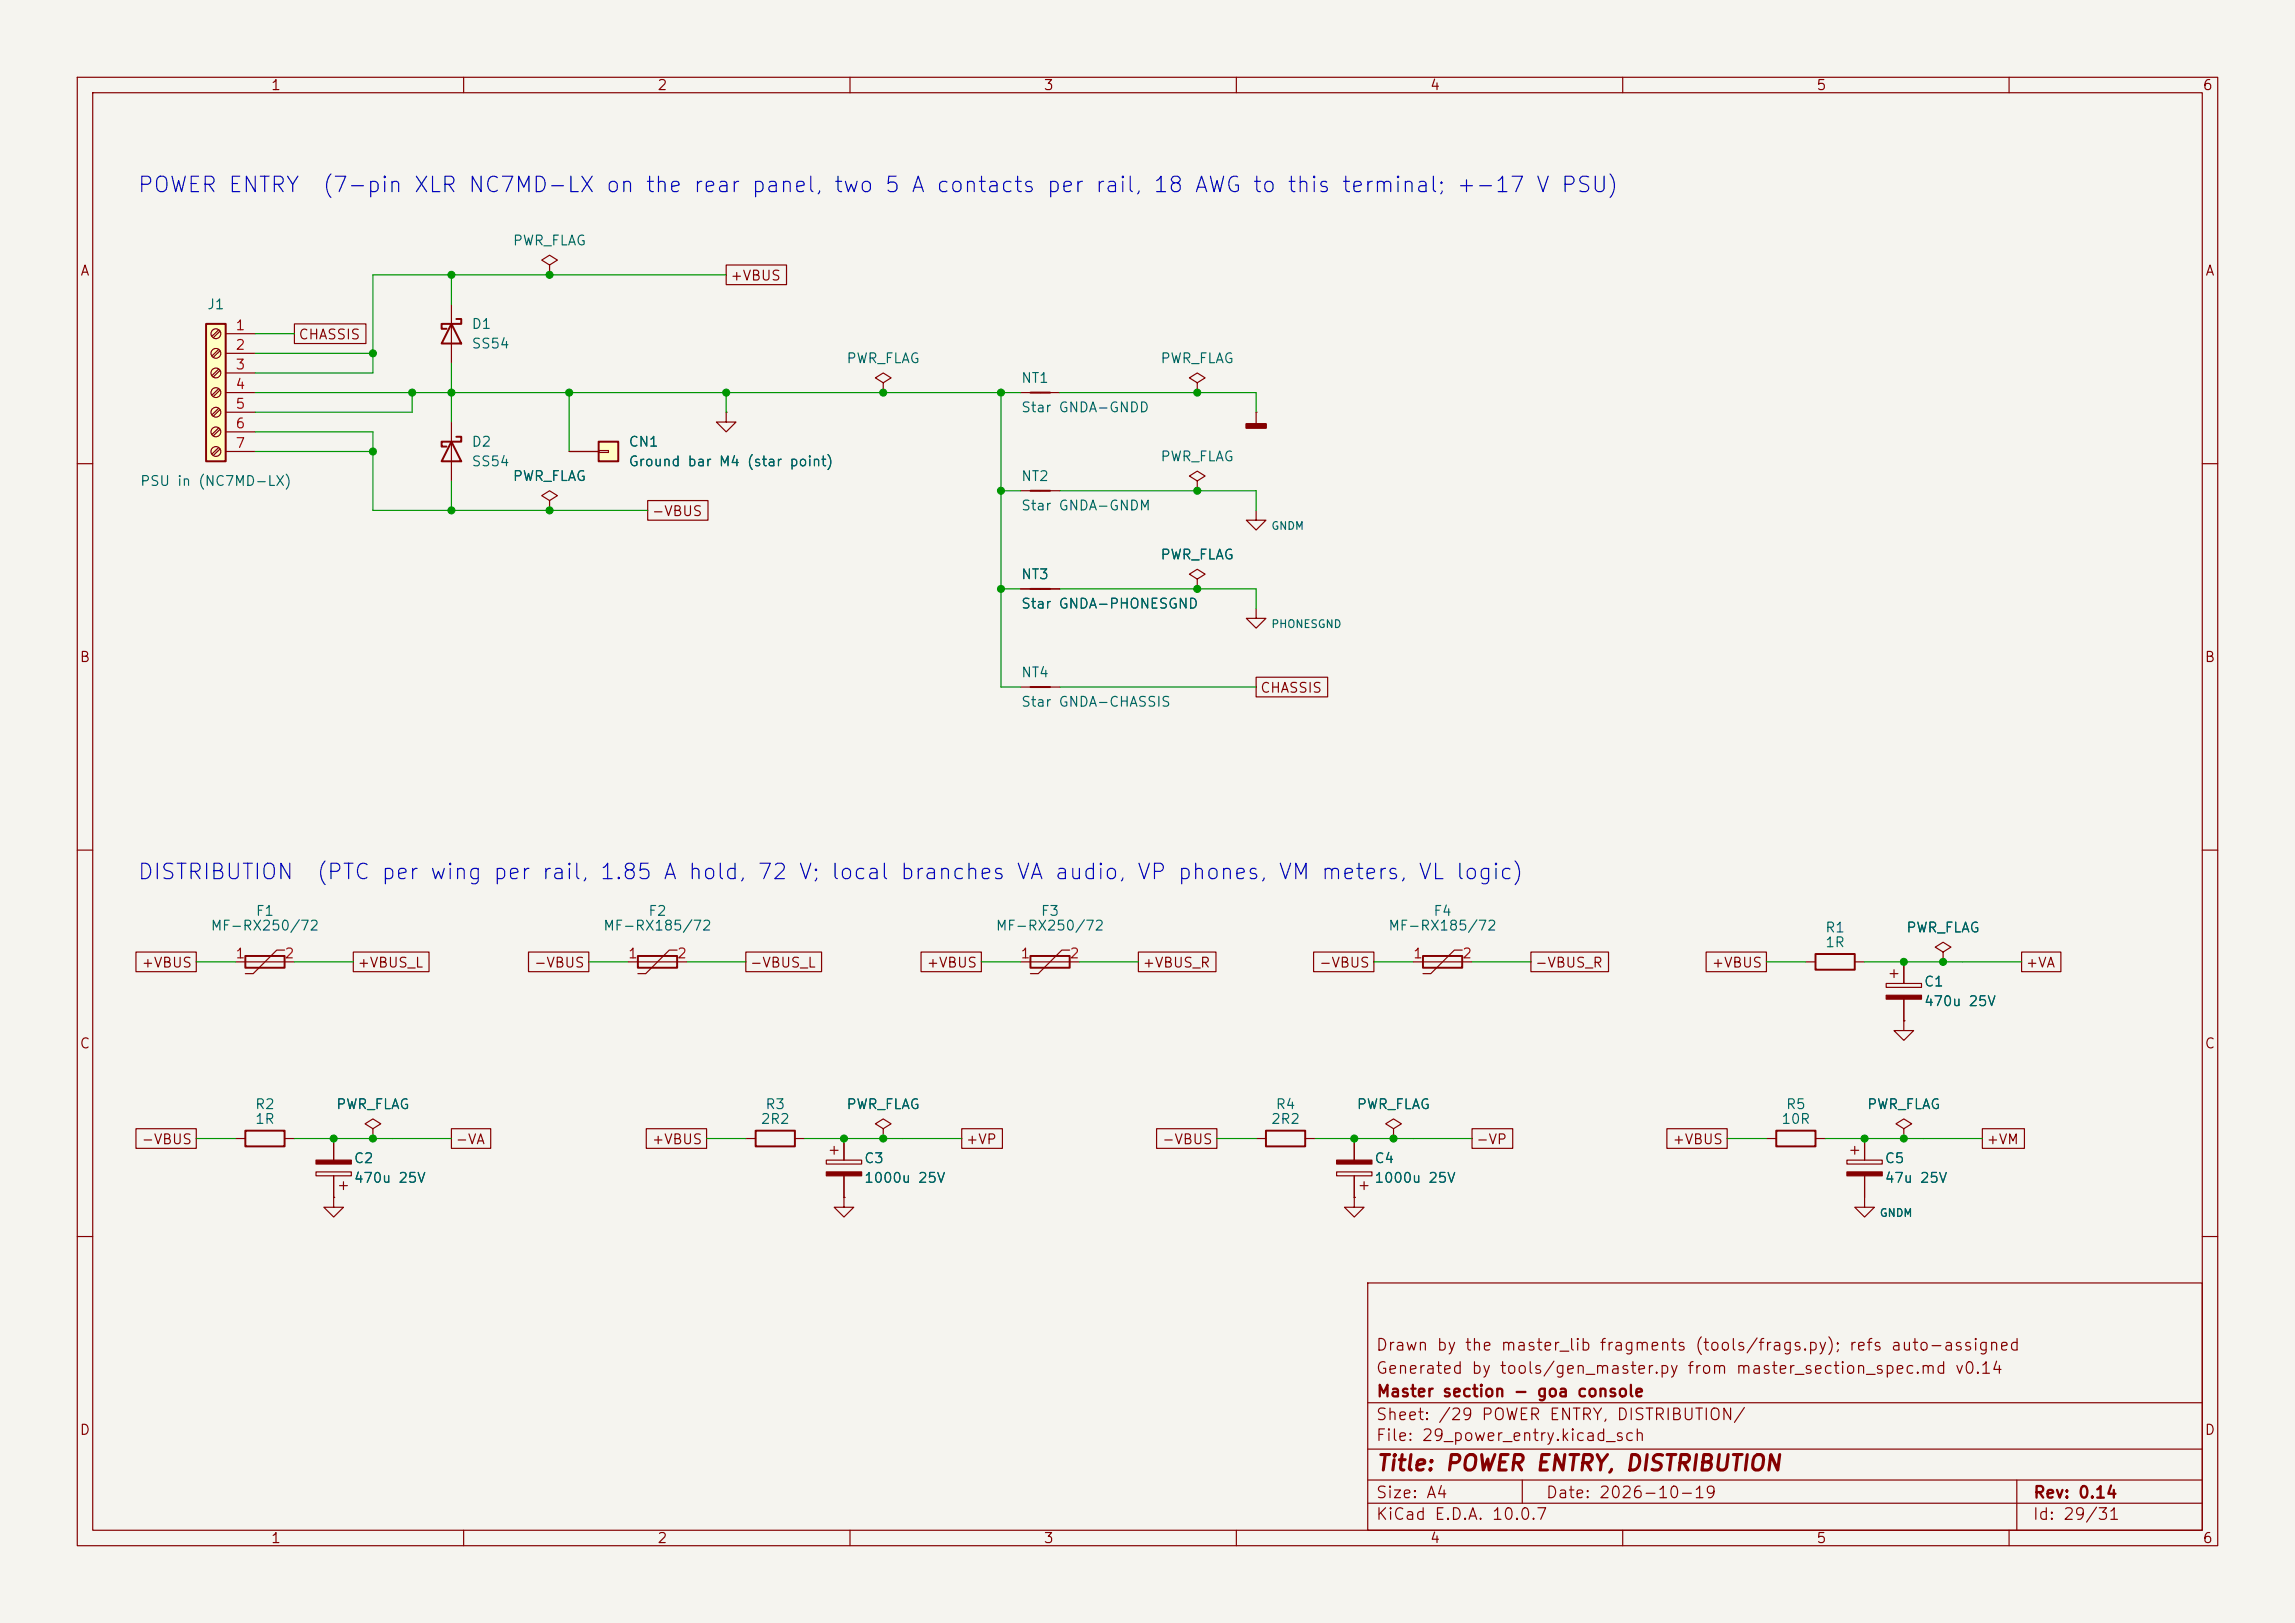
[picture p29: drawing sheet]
<svg xmlns="http://www.w3.org/2000/svg" width="297mm" height="210mm" viewBox="0 0 297 210" stroke-linecap="round" stroke-linejoin="round" font-family="sans-serif">
<defs><g id="words">
<g font-size="2" fill="#0000c2">
<text x="17.7" y="25.4">POWER ENTRY</text>
<text x="41.6" y="25.4">(7-pin XLR NC7MD-LX on the rear panel, two 5 A contacts per rail, 18 AWG to this terminal; +-17 V PSU)</text>
<text x="17.7" y="114.3">DISTRIBUTION</text>
<text x="40.8" y="114.3">(PTC per wing per rail, 1.85 A hold, 72 V; local branches VA audio, VP phones, VM meters, VL logic)</text>
</g>
<text font-size="2" fill="#840000" x="178" y="190.8">Title: POWER ENTRY, DISTRIBUTION</text>
<g font-size="1.5" fill="#840000">
<text x="178" y="178.1">Generated by tools/gen_master.py from master_section_spec.md v0.14</text>
<text x="178" y="175.1">Drawn by the master_lib fragments (tools/frags.py); refs auto-assigned</text>
<text x="178" y="184.1">Sheet: /29 POWER ENTRY, DISTRIBUTION/</text>
<text x="178" y="181.1">Master section - goa console</text>
<text x="178" y="186.8">File: 29_power_entry.kicad_sch</text>
<text x="178" y="197">KiCad E.D.A. 10.0.7</text>
<text x="178" y="194.2">Size: A4</text>
<text x="200" y="194.2">Date: 2026-10-19</text>
<text x="263" y="197">Id: 29/31</text>
<text x="263" y="194.2">Rev: 0.14</text>
</g>
<g font-size="1.3" fill="#840000">
<text x="35" y="12">1</text>
<text x="85" y="12">2</text>
<text x="135" y="12">3</text>
<text x="185" y="12">4</text>
<text x="235" y="12">5</text>
<text x="285" y="12">6</text>
<text x="10.3" y="36">A</text>
<text x="285.3" y="36">A</text>
<text x="94.4" y="36.6">+VBUS</text>
<text x="38.5" y="44.2">CHASSIS</text>
<text x="84.3" y="67.1">-VBUS</text>
<text x="10.2" y="86">B</text>
<text x="163" y="90">CHASSIS</text>
<text x="285.2" y="86">B</text>
<text x="18.2" y="125.5">+VBUS</text>
<text x="46.2" y="125.5">+VBUS_L</text>
<text x="69" y="125.5">-VBUS</text>
<text x="97" y="125.5">-VBUS_L</text>
<text x="119.8" y="125.5">+VBUS</text>
<text x="147.8" y="125.5">+VBUS_R</text>
<text x="170.6" y="125.5">-VBUS</text>
<text x="198.6" y="125.5">-VBUS_R</text>
<text x="221.4" y="125.5">+VBUS</text>
<text x="262.1" y="125.5">+VA</text>
<text x="10.2" y="136">C</text>
<text x="285.2" y="136">C</text>
<text x="18.2" y="148.4">-VBUS</text>
<text x="58.9" y="148.4">-VA</text>
<text x="84.3" y="148.4">+VBUS</text>
<text x="124.9" y="148.4">+VP</text>
<text x="150.3" y="148.4">-VBUS</text>
<text x="190.9" y="148.4">-VP</text>
<text x="216.3" y="148.4">+VBUS</text>
<text x="257" y="148.4">+VM</text>
<text x="10.2" y="186">D</text>
<text x="285.2" y="186">D</text>
<text x="35" y="200">1</text>
<text x="85" y="200">2</text>
<text x="135" y="200">3</text>
<text x="185" y="200">4</text>
<text x="235" y="200">5</text>
<text x="285" y="200">6</text>
</g>
<g font-size="1.3" fill="#006464">
<text x="66.3" y="32.1">PWR_FLAG</text>
<text x="26.7" y="40.3">J1</text>
<text x="60.9" y="42.9">D1</text>
<text x="60.9" y="45.4">SS54</text>
<text x="109.5" y="47.3">PWR_FLAG</text>
<text x="150.1" y="47.3">PWR_FLAG</text>
<text x="132.1" y="49.9">NT1</text>
<text x="132.1" y="53.7">Star GNDA-GNDD</text>
<text x="60.9" y="58.1">D2</text>
<text x="81.3" y="58.1">CN1</text>
<text x="18" y="63.2">PSU in (NC7MD-LX)</text>
<text x="60.9" y="60.7">SS54</text>
<text x="66.3" y="62.6">PWR_FLAG</text>
<text x="81.3" y="60.7">Ground bar M4 (star point)</text>
<text x="132.1" y="62.6">NT2</text>
<text x="150.1" y="60">PWR_FLAG</text>
<text x="132.1" y="66.4">Star GNDA-GNDM</text>
<text x="132.1" y="75.3">NT3</text>
<text x="150.1" y="72.7">PWR_FLAG</text>
<text x="132.1" y="79.1">Star GNDA-PHONESGND</text>
<text x="132.1" y="88">NT4</text>
<text x="132.1" y="91.8">Star GNDA-CHASSIS</text>
<text x="33" y="118.8">F1</text>
<text x="83.8" y="118.8">F2</text>
<text x="134.6" y="118.8">F3</text>
<text x="185.4" y="118.8">F4</text>
<text x="27.2" y="120.7">MF-RX250/72</text>
<text x="78" y="120.7">MF-RX185/72</text>
<text x="128.8" y="120.7">MF-RX250/72</text>
<text x="179.6" y="120.7">MF-RX185/72</text>
<text x="236.1" y="121">R1</text>
<text x="236.1" y="122.9">1R</text>
<text x="246.6" y="121">PWR_FLAG</text>
<text x="248.9" y="128">C1</text>
<text x="248.9" y="130.5">470u 25V</text>
<text x="32.9" y="143.8">R2</text>
<text x="43.4" y="143.8">PWR_FLAG</text>
<text x="99" y="143.8">R3</text>
<text x="109.5" y="143.8">PWR_FLAG</text>
<text x="165" y="143.8">R4</text>
<text x="175.5" y="143.8">PWR_FLAG</text>
<text x="231" y="143.8">R5</text>
<text x="241.5" y="143.8">PWR_FLAG</text>
<text x="32.9" y="145.7">1R</text>
<text x="98.4" y="145.7">2R2</text>
<text x="164.4" y="145.7">2R2</text>
<text x="230.4" y="145.7">10R</text>
<text x="45.7" y="150.8">C2</text>
<text x="45.7" y="153.4">470u 25V</text>
<text x="111.7" y="150.8">C3</text>
<text x="111.7" y="153.4">1000u 25V</text>
<text x="177.8" y="150.8">C4</text>
<text x="177.8" y="153.4">1000u 25V</text>
<text x="243.8" y="150.8">C5</text>
<text x="243.8" y="153.4">47u 25V</text>
</g>
<g font-size="1.3" fill="#a90000">
<text x="30.4" y="43">1</text>
<text x="30.4" y="45.6">2</text>
<text x="30.4" y="48.1">3</text>
<text x="30.4" y="50.7">4</text>
<text x="30.4" y="53.2">5</text>
<text x="30.4" y="55.7">6</text>
<text x="30.4" y="58.3">7</text>
<text x="30.4" y="124.3">1</text>
<text x="36.7" y="124.3">2</text>
<text x="81.2" y="124.3">1</text>
<text x="87.5" y="124.3">2</text>
<text x="132" y="124.3">1</text>
<text x="138.3" y="124.3">2</text>
<text x="182.8" y="124.3">1</text>
<text x="189.1" y="124.3">2</text>
</g>
<g font-size="1" fill="#006464">
<text x="164.4" y="68.8">GNDM</text>
<text x="164.4" y="81.5">PHONESGND</text>
<text x="243.2" y="157.7">GNDM</text>
</g>
</g></defs>
<path d="M0 0h297v210h-297z" fill="#f5f4ef" stroke="#f5f4ef" stroke-width=".13"/>
<g fill="none" stroke="#840000" stroke-width=".15">
<path d="M10 10h277v190h-277zM12 12h273v186h-273zM60 10v2M110 10v2M160 10v2M210 10v2M260 10v2M114.3 49.5l1-.6-1-.6-1 .6 1 .6v1.3M114.3 50.8h.1M10 60h2M71.1 64.8l1-.7-1-.6-1 .6 1 .7v1.2M71.1 66h.1"/>
<path d="M132.1 63.5h5.1M132.1 76.2h5.1M154.9 74.9l1.1-.6-1.1-.6-1 .6 1 .6v1.3M154.9 76.2h.1M154.9 62.2l1.1-.6-1.1-.6-1 .6 1 .6v1.3M154.9 63.5h.1M162.6 78.7v1.3h1.2l-1.2 1.3-1.3-1.3h1.3M162.6 66v1.3h1.2l-1.2 1.3-1.3-1.3h1.3M285 60h2M10 110h2M285 110h2M30.5 147.3h1.2"/>
<path d="M36.8 147.3h1.3M40.9 151.6h4.6v.5h-4.6zM43.2 154.9v1.3h1.2l-1.2 1.3-1.3-1.3h1.3M43.2 154.9h.1M43.2 147.3v2.8M43.2 152.1v2.8M43.9 153.4h1.1M44.4 152.9v1M48.3 146.1l1-.7-1-.6-1.1 .6 1.1 .7v1.2M48.3 147.3h.1M96.5 147.3h1.3M102.9 147.3h1.2"/>
<path d="M106.9 150.1h4.6v.5h-4.6zM107.4 148.8h1.1M107.9 148.3v1.1M109.2 154.9v1.3h1.3l-1.3 1.3-1.3-1.3h1.3M109.2 154.9h.1M109.2 147.3v2.8M109.2 152.1v2.8M114.3 146.1l1-.7-1-.6-1 .6 1 .7v1.2M114.3 147.3h.1M228.6 147.3h1.3M234.9 147.3h1.3M10 160h2"/>
<path d="M177 166h108v32h-108zM285 160h2M60 198v2M110 198v2M160 198v2M177 194.5h108M177 191.5h108M177 187.5h108M177 181.5h108M197 191.5v3M210 198v2M260 198v2"/>
<path d="M261 191.5v6.5"/>
</g>
<path d="M133.3 63.5h2.6M133.3 76.2h2.6M31.7 146.3h5.1v2h-5.1zM97.8 146.3h5.1v2h-5.1zM229.9 146.3h5v2h-5z" fill="none" stroke="#840000" stroke-width=".25"/>
<g fill="#840000" stroke="#840000" stroke-width=".15">
<path d="M106.9 151.6h4.6v.5h-4.6z"/>
<path d="M40.9 150.1h4.6v.5h-4.6z"/>
</g>
<path d="M77.5 57.2h2.5v2.5h-2.5z" fill="#ffffc2"/>
<path d="M77.5 57.2h2.5v2.5h-2.5zM133.3 50.8h2.6M133.3 88.9h2.6M31.7 123.7h5.1v1.5h-5.1zM82.5 123.7h5.1v1.5h-5.1z" fill="none" stroke="#840000" stroke-width=".25"/>
<g fill="none" stroke="#840000" stroke-width=".15">
<path d="M71.1 34.3l1-.6-1-.7-1 .7 1 .6v1.3M71.1 35.6h.1M73.7 58.4h3.8M77.5 58.3h1.2v.2h-1.2zM94 53.3v1.3h1.2l-1.2 1.3-1.3-1.3h1.3M94 53.3h.1M132.1 50.8h5.1M154.9 49.5l1.1-.6-1.1-.6-1 .6 1 .6v1.3M154.9 50.8h.1M162.6 53.3h.1M162.6 53.3v1.6M132.1 88.9h5.1"/>
<path d="M30.5 124.5h7.6M36.8 122.9h-1l-3 3.1h-1.1M81.3 124.5h7.6M87.6 122.9h-1l-3 3.1h-1.1"/>
</g>
<path d="M161.3 54.9h2.5v.5h-2.5z" fill="#840000" stroke="#840000" stroke-width=".25"/>
<path d="M26.7 41.9h2.5v17.8h-2.5z" fill="#ffffc2"/>
<path d="M26.7 41.9h2.5v17.8h-2.5zM58.4 41.9l1.3 2.6h-2.6zM58.4 57.2l1.3 2.5h-2.6zM59.1 41.3h.6v.6h-2.6v.6h.7M59.1 56.5h.6v.7h-2.6v.6h.7M133.3 123.7h5.1v1.5h-5.1zM184.1 123.7h5.1v1.5h-5.1zM234.9 123.4h5.1v2.1h-5.1zM163.8 146.3h5.1v2h-5.1z" fill="none" stroke="#840000" stroke-width=".25"/>
<g fill="none" stroke="#840000" stroke-width=".15">
<path d="M58.4 39.4v7.6M94 34.3h7.8v2.5h-7.8zM28.3 42.7l-.9 .8M28.3 45.2l-.9 .9M28.3 47.8l-.9 .8M28.3 50.3l-.9 .8M28.3 52.8l-.9 .9M28.3 55.4l-.9 .8M28.3 57.9l-.9 .9M28.5 42.8l-.9 .9M28.5 45.4l-.9 .8M28.5 47.9l-.9 .9"/>
<path d="M28.5 50.5l-.9 .8M28.5 53l-.9 .8M28.5 55.5l-.9 .9M28.5 58.1l-.9 .8M29.2 43.2h3.8M29.2 45.7h3.8M29.2 48.3h3.8M29.2 50.8h3.8M29.2 53.3h3.8M29.2 55.9h3.8M29.2 58.4h3.8M38.1 41.9h9.3v2.6h-9.3z"/>
<path d="M58.4 54.6v7.6M73.7 58.4h3.8M71.1 66h.1M83.8 64.8h7.8v2.5h-7.8zM132.1 76.2h5.1M154.9 76.2h.1M162.6 87.6h9.2v2.6h-9.2zM17.6 123.2h7.8v2.5h-7.8zM45.7 123.2h9.8v2.5h-9.8zM68.4 123.2h7.8v2.5h-7.8zM96.5 123.2h9.8v2.5h-9.8zM119.2 123.2h7.8v2.5h-7.8z"/>
<path d="M132.1 124.5h7.6M138.4 122.9h-1l-3 3.1h-1.1M147.3 123.2h10.1v2.5h-10.1zM170 123.2h7.8v2.5h-7.8zM182.9 124.5h7.6M189.2 122.9h-1l-3 3.1h-1.1M198.1 123.2h10.1v2.5h-10.1zM220.8 123.2h7.8v2.5h-7.8zM233.7 124.5h1.2M240 124.5h1.3M244.1 127.3h4.6v.5h-4.6zM244.6 126h1"/>
<path d="M245.1 125.5v1M246.4 132.1v1.3h1.2l-1.2 1.2-1.3-1.2h1.3M246.4 132.1h.1M246.4 124.5v2.8M246.4 129.3v2.8M251.5 123.2l1-.6-1-.7-1.1 .7 1.1 .6v1.3M251.5 124.5h.1M261.6 123.2h5.1v2.5h-5.1zM17.6 146h7.8v2.6h-7.8zM43.2 154.9h.1M43.2 147.3v2.8M43.2 152.1v2.8"/>
<path d="M48.3 147.3h.1M58.4 146h5.1v2.6h-5.1zM83.6 146h7.8v2.6h-7.8zM109.2 154.9h.1M109.2 147.3v2.8M109.2 152.1v2.8M114.3 147.3h.1M124.5 146h5.2v2.6h-5.2zM149.7 146h7.8v2.6h-7.8zM162.6 147.3h1.2M168.9 147.3h1.3M173 151.6h4.5v.5h-4.5z"/>
<path d="M175.3 154.9v1.3h1.2l-1.2 1.3-1.3-1.3h1.3M175.3 154.9h.1M175.3 147.3v2.8M175.3 152.1v2.8M176 153.4h1M176.5 152.9v1M180.3 146.1l1.1-.7-1.1-.6-1 .6 1 .7v1.2M180.3 147.3h.1M190.5 146h5.3v2.6h-5.3zM215.7 146h7.8v2.6h-7.8zM239 150.1h4.6v.5h-4.6zM239.5 148.8h1"/>
<path d="M240 148.3v1.1M241.3 152.1v4.1h1.3l-1.3 1.3-1.3-1.3h1.3M241.3 147.3v2.8M246.4 146.1l1-.7-1-.6-1 .6 1 .7v1.2M246.4 147.3h.1M256.5 146h5.5v2.6h-5.5z"/>
<circle cx="27.9" cy="43.2" r=".63"/>
<circle cx="27.9" cy="58.4" r=".63"/>
<circle cx="27.9" cy="45.7" r=".63"/>
<circle cx="27.9" cy="53.3" r=".63"/>
<circle cx="27.9" cy="50.8" r=".63"/>
<circle cx="27.9" cy="48.3" r=".63"/>
<circle cx="27.9" cy="55.9" r=".63"/>
</g>
<g fill="#840000" stroke="#840000" stroke-width=".15">
<path d="M244.1 128.8h4.6v.5h-4.6z"/>
<path d="M173 150.1h4.5v.5h-4.5z"/>
<path d="M239 151.6h4.6v.5h-4.6z"/>
</g>
<g fill="none" stroke="#009600" stroke-width=".15">
<path d="M58.4 35.6v3.8M94 35.6h-45.7v12.7h-15.3M33 45.7h15.3M33 43.2h5.1M33 58.4h15.3M33 55.9h15.3v10.1h35.5M33 50.8h99.1M53.3 50.8v2.5h-20.3M58.4 47v7.6M73.7 50.8v7.6M94 50.8v2.5M129.5 50.8v38.1h2.6"/>
<path d="M137.2 50.8h25.4v2.5M58.4 62.2v3.8M129.5 76.2h2.6M129.5 63.5h2.6M137.2 76.2h25.4v2.5M137.2 63.5h25.4v2.5M137.2 88.9h25.4M25.4 124.5h5.1M38.1 124.5h7.6M76.2 124.5h5.1M88.9 124.5h7.6M127 124.5h5.1"/>
<path d="M139.7 124.5h7.6M177.8 124.5h5.1M190.5 124.5h7.6M228.6 124.5h5.1M241.3 124.5h20.3M25.4 147.3h5.1M38.1 147.3h20.3M91.4 147.3h5.1M104.1 147.3h20.4M157.5 147.3h5.1M170.2 147.3h20.3M223.5 147.3h5.1"/>
<path d="M236.2 147.3h20.3"/>
</g>
<g fill="#009600" stroke="#009600" stroke-width=".13">
<circle cx="129.5" cy="76.2" r=".46"/>
<circle cx="154.9" cy="63.5" r=".46"/>
<circle cx="154.9" cy="76.2" r=".46"/>
<circle cx="129.5" cy="63.5" r=".46"/>
<circle cx="129.5" cy="50.8" r=".46"/>
<circle cx="154.9" cy="50.8" r=".46"/>
<circle cx="53.3" cy="50.8" r=".46"/>
<circle cx="58.4" cy="50.8" r=".46"/>
<circle cx="94" cy="50.8" r=".46"/>
<circle cx="114.3" cy="50.8" r=".46"/>
<circle cx="58.4" cy="35.6" r=".46"/>
<circle cx="71.1" cy="35.6" r=".46"/>
<circle cx="73.7" cy="50.8" r=".46"/>
<circle cx="48.3" cy="45.7" r=".46"/>
<circle cx="48.3" cy="58.4" r=".46"/>
<circle cx="58.4" cy="66" r=".46"/>
<circle cx="71.1" cy="66" r=".46"/>
<circle cx="175.3" cy="147.3" r=".46"/>
<circle cx="251.5" cy="124.5" r=".46"/>
<circle cx="241.3" cy="147.3" r=".46"/>
<circle cx="180.3" cy="147.3" r=".46"/>
<circle cx="246.4" cy="124.5" r=".46"/>
<circle cx="246.4" cy="147.3" r=".46"/>
<circle cx="43.2" cy="147.3" r=".46"/>
<circle cx="48.3" cy="147.3" r=".46"/>
<circle cx="109.2" cy="147.3" r=".46"/>
<circle cx="114.3" cy="147.3" r=".46"/>
</g>
<use href="#words"/>
</svg>
